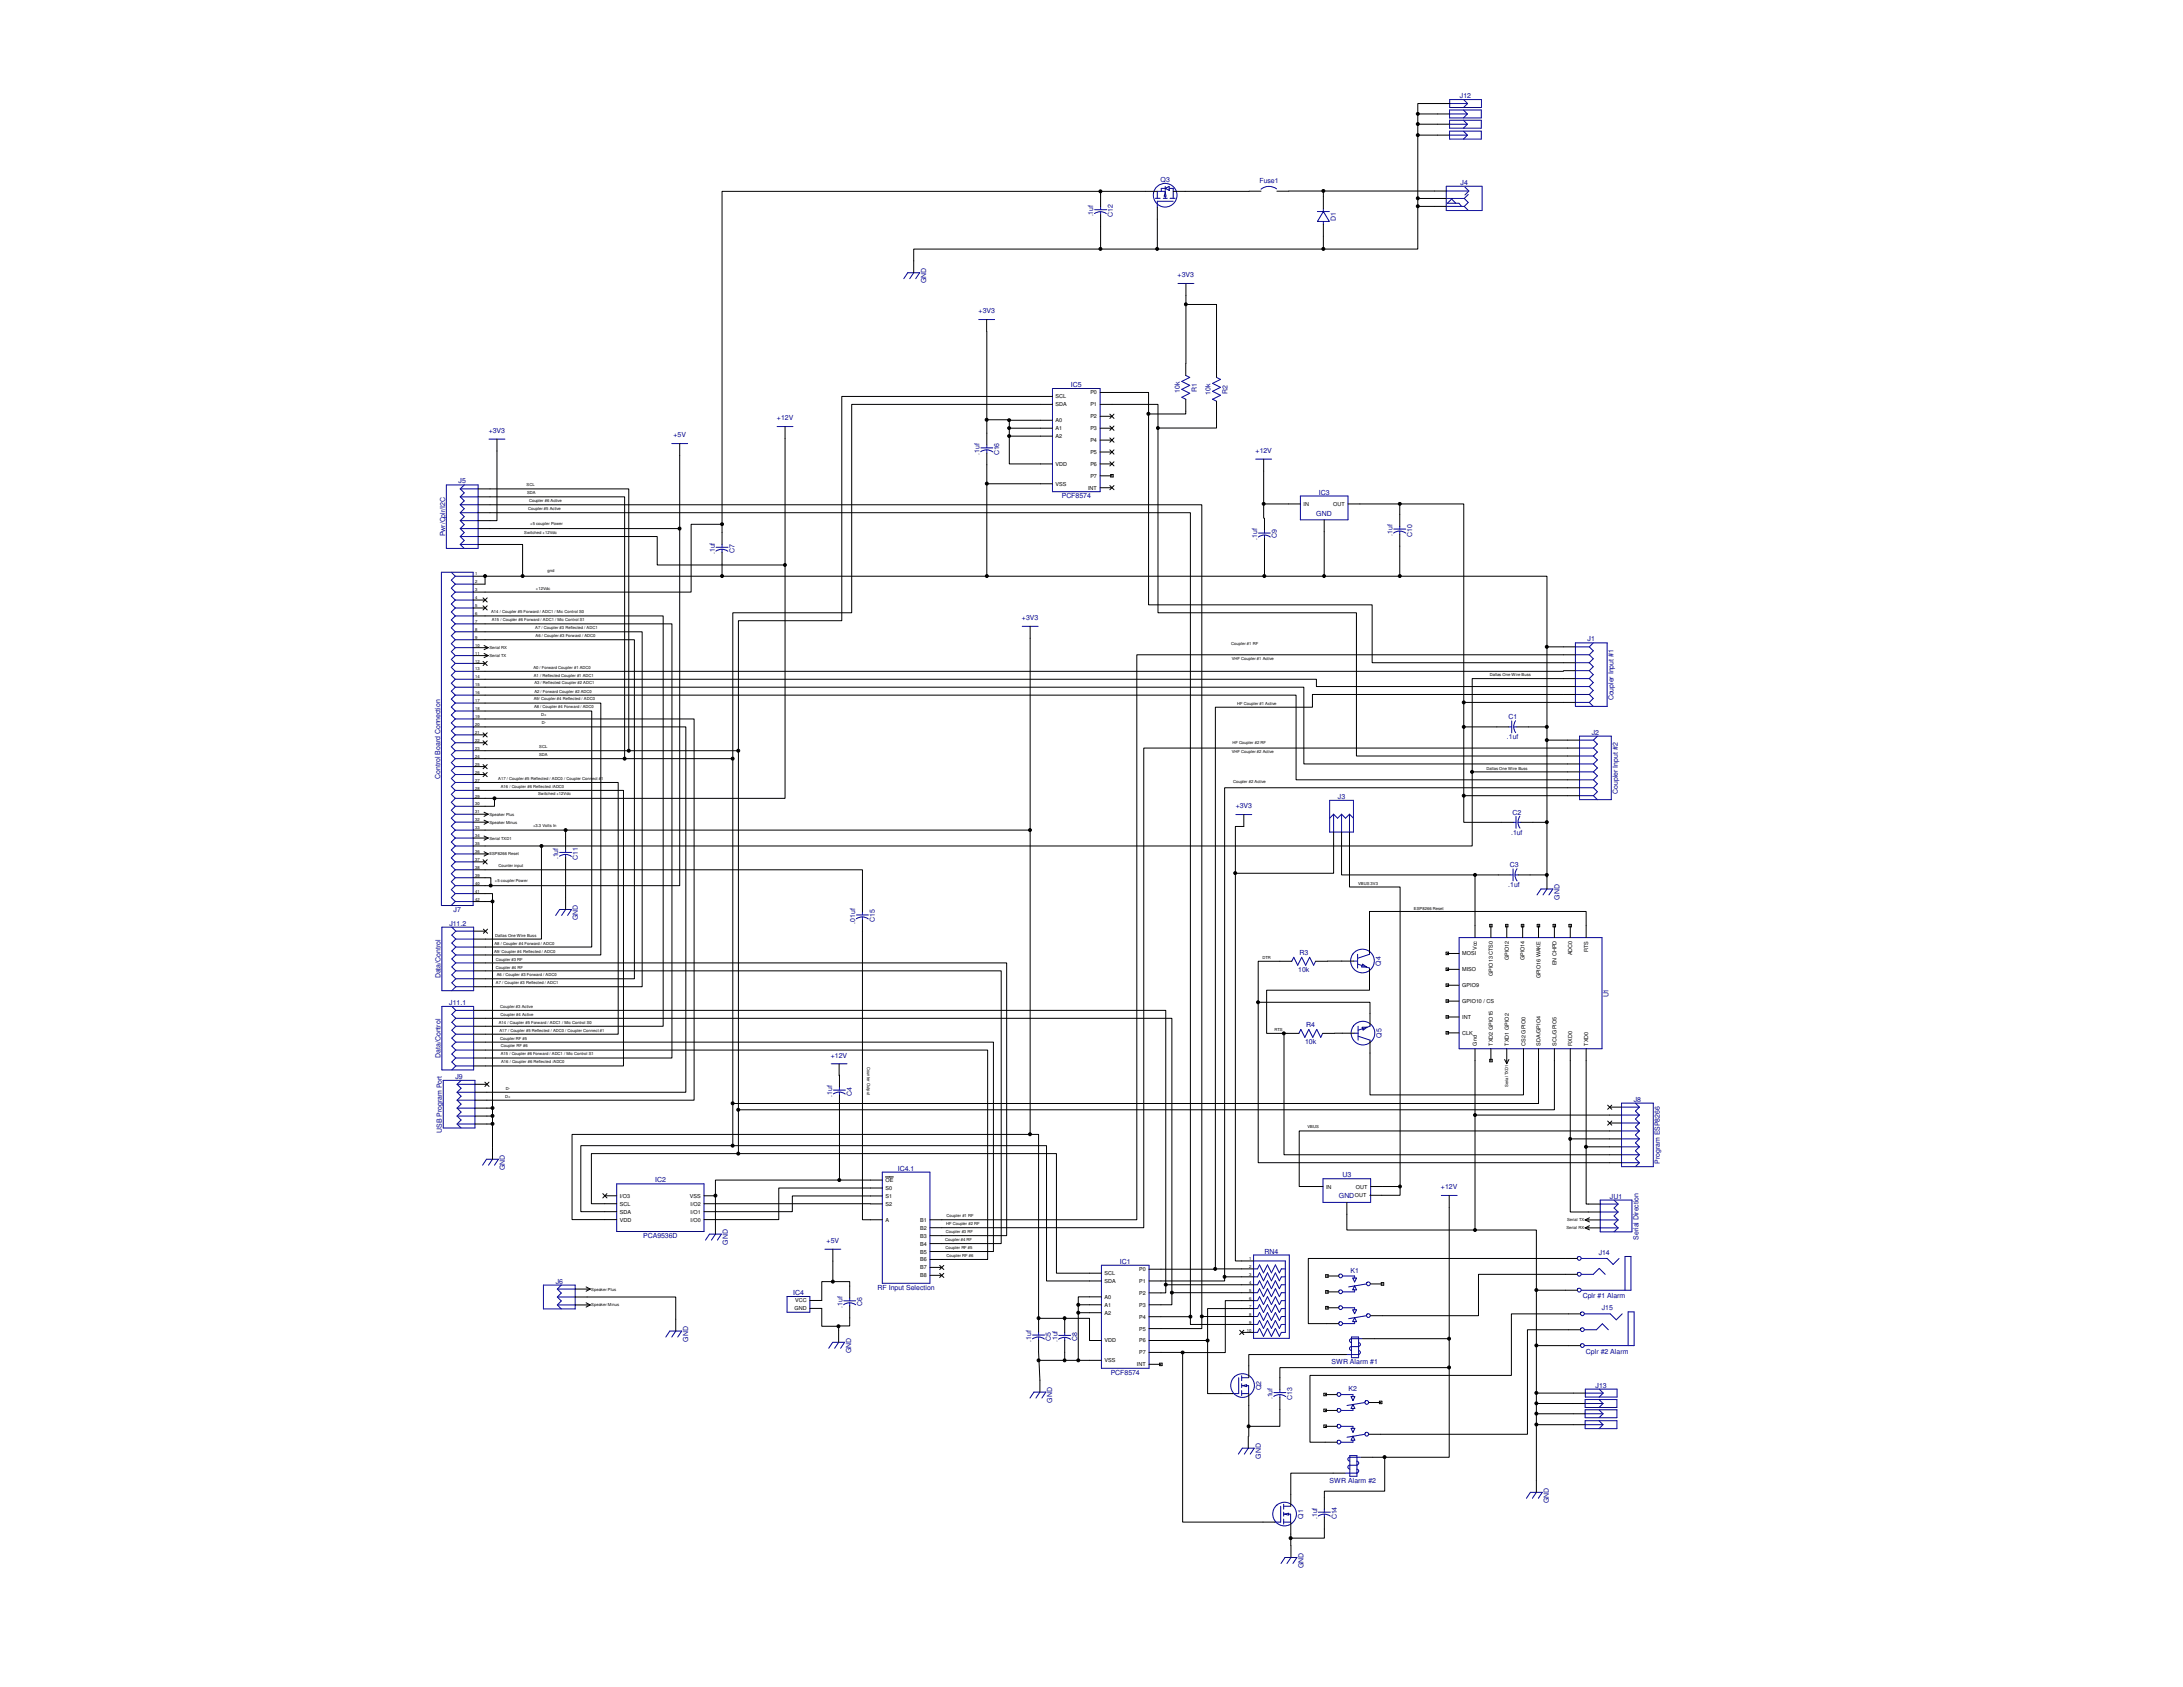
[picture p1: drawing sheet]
<svg xmlns="http://www.w3.org/2000/svg" width="559mm" height="432mm" viewBox="0 0 559 432" stroke-linecap="round" stroke-linejoin="round" font-family="sans-serif">
<defs><g id="words">
<g font-size="1.8" fill="#000096">
<text x="373.7" y="25.1">J12</text>
<text x="297.1" y="46.6">Q3</text>
<text x="322.4" y="46.7">Fuse1</text>
<text x="373.9" y="47.3">J4</text>
<text x="279.9" y="55.4" transform="rotate(-90 279.9 55.4)">.1uf</text>
<text x="284.9" y="55.5" transform="rotate(-90 284.9 55.5)">C12</text>
<text x="341.9" y="56.5" transform="rotate(-90 341.9 56.5)">D1</text>
<text x="301.5" y="71">+3V3</text>
<text x="237.1" y="72.6" transform="rotate(-90 237.1 72.6)">GND</text>
<text x="250.5" y="80.2">+3V3</text>
<text x="274.1" y="99.1">IC5</text>
<text x="302" y="100.6" transform="rotate(-90 302 100.6)">10k</text>
<text x="306.4" y="100.3" transform="rotate(-90 306.4 100.3)">R1</text>
<text x="309.9" y="101" transform="rotate(-90 309.9 101)">10k</text>
<text x="314.2" y="100.8" transform="rotate(-90 314.2 100.8)">R2</text>
<text x="198.9" y="107.6">+12V</text>
<text x="125.1" y="110.8">+3V3</text>
<text x="172.4" y="112">+5V</text>
<text x="250.7" y="116.4" transform="rotate(-90 250.7 116.4)">.1uf</text>
<text x="255.8" y="116.5" transform="rotate(-90 255.8 116.5)">C16</text>
<text x="321.4" y="116">+12V</text>
<text x="117.4" y="123.7">J5</text>
<text x="271.8" y="127.5">PCF8574</text>
<text x="336.9" y="132">GND</text>
<text x="337.6" y="126.6">IC3</text>
<text x="113.9" y="137.3" transform="rotate(-90 113.9 137.3)">Pwr/Cplr/I2C</text>
<text x="326.9" y="137.8" transform="rotate(-90 326.9 137.8)">C9</text>
<text x="356.4" y="137.2" transform="rotate(-90 356.4 137.2)">.1uf</text>
<text x="361.5" y="137.3" transform="rotate(-90 361.5 137.3)">C10</text>
<text x="183" y="141.9" transform="rotate(-90 183 141.9)">.1uf</text>
<text x="188" y="141.5" transform="rotate(-90 188 141.5)">C7</text>
<text x="321.8" y="138.2" transform="rotate(-90 321.8 138.2)">.1uf</text>
<text x="261.6" y="158.7">+3V3</text>
<text x="406.4" y="164.2">J1</text>
<text x="413" y="179.2" transform="rotate(-90 413 179.2)">Coupler Input #1</text>
<text x="386.1" y="184.1">C1</text>
<text x="385.7" y="189.2">.1uf</text>
<text x="407.5" y="188">J2</text>
<text x="112.6" y="199.3" transform="rotate(-90 112.6 199.3)">Control Board Connection</text>
<text x="414.1" y="203.1" transform="rotate(-90 414.1 203.1)">Coupler Input #2</text>
<text x="316.3" y="206.9">+3V3</text>
<text x="342.5" y="204.5">J3</text>
<text x="387.2" y="208.6">C2</text>
<text x="386.8" y="213.6">.1uf</text>
<text x="142.9" y="220" transform="rotate(-90 142.9 220)">.1uf</text>
<text x="148" y="220" transform="rotate(-90 148 220)">C11</text>
<text x="386.1" y="227.1">.1uf</text>
<text x="386.5" y="222">C3</text>
<text x="116.1" y="233.4">J7</text>
<text x="399.2" y="230.3" transform="rotate(-90 399.2 230.3)">GND</text>
<text x="115" y="236.9">J11.2</text>
<text x="148" y="235.5" transform="rotate(-90 148 235.5)">GND</text>
<text x="218.9" y="236.4" transform="rotate(-90 218.9 236.4)">.01uf</text>
<text x="223.9" y="236.1" transform="rotate(-90 223.9 236.1)">C15</text>
<text x="332.6" y="244.4">R3</text>
<text x="112.8" y="250.4" transform="rotate(-90 112.8 250.4)">Data/Control</text>
<text x="332.3" y="248.8">10k</text>
<text x="353.5" y="247.2" transform="rotate(-90 353.5 247.2)">Q4</text>
<text x="115" y="257.2">J11.1</text>
<text x="411.7" y="255.3" transform="rotate(-90 411.7 255.3)">U1</text>
<text x="334.4" y="262.9">R4</text>
<text x="334.1" y="267.3">10k</text>
<text x="353.6" y="265.6" transform="rotate(-90 353.6 265.6)">Q5</text>
<text x="112.8" y="270.7" transform="rotate(-90 112.8 270.7)">Data/Control</text>
<text x="212.7" y="270.7">+12V</text>
<text x="116.6" y="276.1">J9</text>
<text x="213" y="280.8" transform="rotate(-90 213 280.8)">.1uf</text>
<text x="218.1" y="280.4" transform="rotate(-90 218.1 280.4)">C4</text>
<text x="418.2" y="282">J8</text>
<text x="113.1" y="290" transform="rotate(-90 113.1 290)">USB Program Port</text>
<text x="129.2" y="299.5" transform="rotate(-90 129.2 299.5)">GND</text>
<text x="229.8" y="299.6">IC4.1</text>
<text x="424.9" y="297.9" transform="rotate(-90 424.9 297.9)">Program ESP8266</text>
<text x="167.7" y="302.6">IC2</text>
<text x="343.6" y="301.3">U3</text>
<text x="368.9" y="304.4">+12V</text>
<text x="342.7" y="306.7">GND</text>
<text x="412.1" y="306.8">JU1</text>
<text x="164.6" y="316.8">PCA9536D</text>
<text x="419.4" y="317.3" transform="rotate(-90 419.4 317.3)">Serial Direction</text>
<text x="186.3" y="318.6" transform="rotate(-90 186.3 318.6)">GND</text>
<text x="211.6" y="318.2">+5V</text>
<text x="286.6" y="323.5">IC1</text>
<text x="323.7" y="320.8">RN4</text>
<text x="409.2" y="321.2">J14</text>
<text x="142.2" y="328.5">J6</text>
<text x="345.7" y="325.7">K1</text>
<text x="203" y="331.5">IC4</text>
<text x="215.6" y="334.7" transform="rotate(-90 215.6 334.7)">.1uf</text>
<text x="220.7" y="334.3" transform="rotate(-90 220.7 334.3)">C6</text>
<text x="224.6" y="330.1">RF Input Selection</text>
<text x="405.2" y="332.4">Cplr #1 Alarm</text>
<text x="410" y="335.4">J15</text>
<text x="176.1" y="343.4" transform="rotate(-90 176.1 343.4)">GND</text>
<text x="217.8" y="346.3" transform="rotate(-90 217.8 346.3)">GND</text>
<text x="264" y="343.5" transform="rotate(-90 264 343.5)">.1uf</text>
<text x="269" y="343.1" transform="rotate(-90 269 343.1)">C5</text>
<text x="270.7" y="343.5" transform="rotate(-90 270.7 343.5)">.1uf</text>
<text x="275.7" y="343.2" transform="rotate(-90 275.7 343.2)">C8</text>
<text x="406" y="346.5">Cplr #2 Alarm</text>
<text x="284.3" y="351.8">PCF8574</text>
<text x="340.8" y="349.1">SWR Alarm #1</text>
<text x="269.4" y="359" transform="rotate(-90 269.4 359)">GND</text>
<text x="322.8" y="355.9" transform="rotate(-90 322.8 355.9)">Q2</text>
<text x="325.8" y="358.2" transform="rotate(-90 325.8 358.2)">.1uf</text>
<text x="330.8" y="358.3" transform="rotate(-90 330.8 358.3)">C13</text>
<text x="345.2" y="356.1">K2</text>
<text x="408.4" y="355.2">J13</text>
<text x="322.7" y="373.4" transform="rotate(-90 322.7 373.4)">GND</text>
<text x="340.4" y="379.5">SWR Alarm #2</text>
<text x="333.5" y="388.7" transform="rotate(-90 333.5 388.7)">Q1</text>
<text x="337.1" y="388.8" transform="rotate(-90 337.1 388.8)">.1uf</text>
<text x="342.2" y="388.9" transform="rotate(-90 342.2 388.9)">C14</text>
<text x="396.5" y="384.7" transform="rotate(-90 396.5 384.7)">GND</text>
<text x="333.6" y="401.4" transform="rotate(-90 333.6 401.4)">GND</text>
</g>
<g font-size="1.4">
<text x="270.2" y="102">SCL</text>
<text x="279.1" y="101">P0</text>
<text x="270.2" y="104">SDA</text>
<text x="279.1" y="107.1">P2</text>
<text x="279.1" y="104">P1</text>
<text x="270.2" y="108.1">A0</text>
<text x="270.2" y="110.1">A1</text>
<text x="270.2" y="112.1">A2</text>
<text x="279.1" y="113.2">P4</text>
<text x="279.1" y="110.1">P3</text>
<text x="270.2" y="119.3">VDD</text>
<text x="279.1" y="116.2">P5</text>
<text x="279.1" y="119.3">P6</text>
<text x="270.2" y="124.3">VSS</text>
<text x="278.5" y="125.3">INT</text>
<text x="279.1" y="122.3">P7</text>
<text x="333.7" y="129.5">IN</text>
<text x="341.2" y="129.5">OUT</text>
<text x="374.3" y="244.6">MOSI</text>
<text x="378.1" y="243.2" transform="rotate(-90 378.1 243.2)">Vcc</text>
<text x="386.2" y="245.8" transform="rotate(-90 386.2 245.8)">GPIO12</text>
<text x="390.3" y="245.8" transform="rotate(-90 390.3 245.8)">GPIO14</text>
<text x="402.5" y="244.5" transform="rotate(-90 402.5 244.5)">ADC0</text>
<text x="406.5" y="243.6" transform="rotate(-90 406.5 243.6)">RTS</text>
<text x="374.3" y="248.6">MISO</text>
<text x="382.1" y="249.8" transform="rotate(-90 382.1 249.8)">GPIO13 CTS0</text>
<text x="394.3" y="250.4" transform="rotate(-90 394.3 250.4)">GPIO16 WAKE</text>
<text x="398.4" y="247.1" transform="rotate(-90 398.4 247.1)">EN CHPD</text>
<text x="374.3" y="256.8">GPIO10 / CS</text>
<text x="374.3" y="252.7">GPIO9</text>
<text x="374.3" y="260.8">INT</text>
<text x="374.3" y="264.9">CLK</text>
<text x="378.1" y="267.6" transform="rotate(-90 378.1 267.6)">Gnd</text>
<text x="382.1" y="267.6" transform="rotate(-90 382.1 267.6)">TXD2 GPIO15</text>
<text x="386.2" y="267.6" transform="rotate(-90 386.2 267.6)">TXD1 GPIO2</text>
<text x="390.5" y="267.6" transform="rotate(-90 390.5 267.6)">CS2 GPIO0</text>
<text x="394.3" y="267.6" transform="rotate(-90 394.3 267.6)">SDA/GPIO4</text>
<text x="398.4" y="267.6" transform="rotate(-90 398.4 267.6)">SCL/GPIO5</text>
<text x="402.5" y="267.6" transform="rotate(-90 402.5 267.6)">RXD0</text>
<text x="406.5" y="267.6" transform="rotate(-90 406.5 267.6)">TXD0</text>
<text x="226.7" y="304.6">S0</text>
<text x="226.7" y="302.6">OE</text>
<text x="339.5" y="304.2">IN</text>
<text x="347" y="304.2">OUT</text>
<text x="158.7" y="310.6">SDA</text>
<text x="158.7" y="308.6">SCL</text>
<text x="158.7" y="306.6">I/O3</text>
<text x="176.6" y="306.6">VSS</text>
<text x="176.8" y="310.6">I/O1</text>
<text x="176.8" y="308.6">I/O2</text>
<text x="226.7" y="306.6">S1</text>
<text x="226.7" y="308.7">S2</text>
<text x="346.8" y="306.5">OUT</text>
<text x="158.7" y="312.7">VDD</text>
<text x="176.8" y="312.7">I/O0</text>
<text x="226.7" y="312.7">A</text>
<text x="235.5" y="316.8">B3</text>
<text x="235.5" y="314.7">B2</text>
<text x="235.5" y="312.7">B1</text>
<text x="235.5" y="318.8">B4</text>
<text x="235.5" y="322.9">B6</text>
<text x="235.5" y="320.8">B5</text>
<text x="235.5" y="326.9">B8</text>
<text x="235.5" y="324.9">B7</text>
<text x="282.7" y="326.4">SCL</text>
<text x="282.7" y="328.4">SDA</text>
<text x="291.6" y="328.4">P1</text>
<text x="291.6" y="325.4">P0</text>
<text x="203.4" y="335.4">GND</text>
<text x="203.5" y="333.4">VCC</text>
<text x="282.7" y="332.4">A0</text>
<text x="282.7" y="334.5">A1</text>
<text x="291.6" y="334.5">P3</text>
<text x="291.6" y="331.4">P2</text>
<text x="282.7" y="336.5">A2</text>
<text x="291.6" y="337.5">P4</text>
<text x="291.6" y="340.6">P5</text>
<text x="282.7" y="343.6">VDD</text>
<text x="291.6" y="343.6">P6</text>
<text x="291.6" y="346.7">P7</text>
<text x="282.7" y="348.7">VSS</text>
<text x="291" y="349.7">INT</text>
</g>
<g font-size="1.1">
<text x="134.8" y="124.4">SCL</text>
<text x="134.9" y="126.4">SDA</text>
<text x="135.2" y="130.5">Coupler #5 Active</text>
<text x="135.4" y="128.5">Coupler #6 Active</text>
<text x="134.2" y="136.6">Switched +12Vdc</text>
<text x="135.7" y="134.4">+5 coupler Power</text>
<text x="121.7" y="149.3">2</text>
<text x="121.7" y="147.3">1</text>
<text x="140.2" y="146.3">gnd</text>
<text x="121.7" y="155.4">5</text>
<text x="121.7" y="153.4">4</text>
<text x="121.7" y="151.3">3</text>
<text x="137.2" y="150.9">+12Vdc</text>
<text x="121.7" y="161.5">8</text>
<text x="121.7" y="159.5">7</text>
<text x="121.7" y="157.4">6</text>
<text x="125.7" y="157">A14 / Coupler #5 Forward / ADC1 / Mic Control S0</text>
<text x="125.9" y="159">A15 / Coupler #6 Forward / ADC1 / Mic Control S1</text>
<text x="137" y="160.9">A7 / Coupler #3 Reflected / ADC1</text>
<text x="121.7" y="167.6">11</text>
<text x="121.7" y="165.6">10</text>
<text x="121.7" y="163.5">9</text>
<text x="125.3" y="166.2">Serial RX</text>
<text x="137.1" y="162.9">A6 / Coupler #3 Forward / ADC0</text>
<text x="315.2" y="165">Coupler #1 RF</text>
<text x="121.7" y="173.7">14</text>
<text x="121.7" y="171.6">13</text>
<text x="121.7" y="169.6">12</text>
<text x="125.3" y="168.2">Serial TX</text>
<text x="136.5" y="171.2">A0 / Forward Coupler #1 ADC0</text>
<text x="136.7" y="173.2">A1 / Reflected Coupler #1 ADC1</text>
<text x="315.3" y="169">VHF Coupler #1 Active</text>
<text x="381.3" y="173.1">Dallas One Wire Buss</text>
<text x="121.7" y="179.7">17</text>
<text x="121.7" y="177.7">16</text>
<text x="121.7" y="175.7">15</text>
<text x="136.7" y="179.2">A9/ Coupler #4 Reflected / ADC0</text>
<text x="136.8" y="175.2">A3 / Reflected Coupler #2 ADC1</text>
<text x="136.8" y="177.4">A2 / Forward Coupler #2 ADC0</text>
<text x="121.7" y="185.8">20</text>
<text x="121.7" y="183.8">19</text>
<text x="121.7" y="181.8">18</text>
<text x="136.7" y="181.3">A8 / Coupler #4 Forward / ADC0</text>
<text x="138.6" y="183.3">D+</text>
<text x="138.7" y="185.3">D-</text>
<text x="316.7" y="180.4">HF Coupler #1 Active</text>
<text x="121.7" y="191.9">23</text>
<text x="121.7" y="189.9">22</text>
<text x="121.7" y="187.9">21</text>
<text x="138" y="191.6">SCL</text>
<text x="315.5" y="190.3">HF Coupler #2 RF</text>
<text x="121.7" y="196">25</text>
<text x="121.7" y="194">24</text>
<text x="138" y="193.6">SDA</text>
<text x="315.3" y="192.8">VHF Coupler #2 Active</text>
<text x="380.5" y="197">Dallas One Wire Buss</text>
<text x="121.7" y="202.1">28</text>
<text x="121.7" y="200.1">27</text>
<text x="121.7" y="198">26</text>
<text x="127.6" y="199.7">A17 / Coupler #5 Reflected / ADC0 / Coupler Connect #1</text>
<text x="128.2" y="201.7">A16 / Coupler #6 Reflected /ADC0</text>
<text x="137.8" y="203.6">Switched +12Vdc</text>
<text x="315.6" y="200.5">Coupler #2 Active</text>
<text x="121.7" y="208.2">31</text>
<text x="121.7" y="206.2">30</text>
<text x="121.7" y="204.1">29</text>
<text x="125.3" y="208.8">Speaker Plus</text>
<text x="121.7" y="214.3">34</text>
<text x="121.7" y="212.3">33</text>
<text x="121.7" y="210.2">32</text>
<text x="125.3" y="214.9">Serial TXD1</text>
<text x="125.3" y="210.8">Speaker Minus</text>
<text x="136.4" y="211.7">+3.3 Volts In</text>
<text x="121.7" y="220.4">37</text>
<text x="121.7" y="218.4">36</text>
<text x="121.7" y="216.3">35</text>
<text x="125.3" y="218.9">ESP8266 Reset</text>
<text x="127.6" y="222">Counter input</text>
<text x="121.7" y="226.5">40</text>
<text x="121.7" y="224.5">39</text>
<text x="121.7" y="222.4">38</text>
<text x="126.7" y="225.7">+5 coupler Power</text>
<text x="347.6" y="226.4">VBUS 3V3</text>
<text x="121.7" y="228.5">41</text>
<text x="121.7" y="230.5">42</text>
<text x="361.9" y="232.8">ESP8266 Reset</text>
<text x="126.7" y="239.8">Dallas One Wire Buss</text>
<text x="126.5" y="243.8">A9/ Coupler #4 Reflected / ADC0</text>
<text x="126.6" y="241.8">A8 / Coupler #4 Forward / ADC0</text>
<text x="126.9" y="245.9">Coupler #3 RF</text>
<text x="323.2" y="245.4">DTR</text>
<text x="127" y="247.9">Coupler #4 RF</text>
<text x="127" y="252">A7 / Coupler #3 Reflected / ADC1</text>
<text x="127.2" y="249.9">A6 / Coupler #3 Forward / ADC0</text>
<text x="128.1" y="258">Coupler #3 Active</text>
<text x="127.7" y="262.1">A14 / Coupler #5 Forward / ADC1 / Mic Control S0</text>
<text x="128.1" y="260">Coupler #4 Active</text>
<text x="326.2" y="263.9">RTS</text>
<text x="127.8" y="264.2">A17 / Coupler #5 Reflected / ADC0 / Coupler Connect #1</text>
<text x="128.1" y="266.1">Coupler RF #5</text>
<text x="128.2" y="268.1">Coupler RF #6</text>
<text x="128.2" y="270.1">A15 / Coupler #6 Forward / ADC1 / Mic Control S1</text>
<text x="128.3" y="272.1">A16 / Coupler #6 Reflected /ADC0</text>
<text x="222" y="273" transform="rotate(90 222 273)">Counter Output</text>
<text x="129.3" y="281.1">D+</text>
<text x="129.5" y="279.1">D-</text>
<text x="386.1" y="278.3" transform="rotate(-90 386.1 278.3)">Serial TXD1</text>
<text x="334.7" y="288.8">VBUS</text>
<text x="242.3" y="311.5">Coupler #1 RF</text>
<text x="241.9" y="317.6">Coupler #4 RF</text>
<text x="242.1" y="315.6">Coupler #3 RF</text>
<text x="242.2" y="313.6">HF Coupler #2 RF</text>
<text x="401" y="314.7">Serial RX</text>
<text x="401.2" y="312.6">Serial TX</text>
<text x="242.1" y="319.7">Coupler RF #5</text>
<text x="242.3" y="321.7">Coupler RF #6</text>
<text x="319.8" y="322.5">1</text>
<text x="319.8" y="324.6">2</text>
<text x="319.8" y="326.6">3</text>
<text x="319.8" y="328.6">4</text>
<text x="151.3" y="330.3">Speaker Plus</text>
<text x="151.3" y="334.4">Speaker Minus</text>
<text x="319.8" y="330.7">5</text>
<text x="319.8" y="332.7">6</text>
<text x="319.8" y="334.7">7</text>
<text x="319.2" y="340.8">10</text>
<text x="319.8" y="336.8">8</text>
<text x="319.8" y="338.8">9</text>
</g>
</g></defs>
<path d="M0 0h74.6v39.7h-74.6z" fill="none" stroke="#fff" stroke-width=".26"/>
<g fill="none" stroke="#000" stroke-width=".26">
<path d="M362.9 29.2h8.1M362.9 31.8h8.1M362.9 34.6h8.1M371.1 26.5h-8.2v37.3h-129v6M281.7 49v.9M281.7 58v5.8M293.2 49h-108.4v85.2M296.2 56.1v7.7M303.4 49h16.3M329.9 48.9h40.3M338.8 48.9v1.4M362.9 50.8h7.3"/>
<path d="M362.9 52.8h7.3M303.6 77.9h7.8v15.7M303.6 75.6v17.4M338.8 60.5v3.3M252.6 84.8v26.1M127.2 115.4v17.9h-4.8M174 113.5v113.2h-52.9M201 112.2v92.1h-79.9M252.6 107.4h5.8v11.3h8M252.6 119v4.8M258.4 111.6h8M258.4 109.6h8"/>
<path d="M258.4 107.6h8M266.4 101.5h-50.9v57.4h-26.5v33.3M266.4 103.5h-48.4v53.3h-30.4v37.4M284.6 100.5h9.4v54.3h57.2v14.8h52.1M284.6 103.5h11.8v53.3h50.8v36.7h57.1M303.5 105.2v.8h-9.5M311.4 105.7v3.9h-15M122.4 131.2h182.3v205.8h-10.6M122.4 129.2h185.2v210.9h-13.5M122.4 137.3h45.8v7.3h32.8M122.4 125.1h38.6v67.1M122.4 127.2h37.5v67"/>
<path d="M122.4 139.4h11.4v8.1M122.4 135.3h51.6M184.8 139.3v-5.1h-7.9v17.4h-55.8M266.4 123.8h-13.8v23.7M323.5 120.6v12M323.5 129h6.3M339 136.1v11.4M348.1 129h26.6v81.5h12.6M358.3 129v2.7M358.3 139.8v7.7M121.1 157.6h48.7v105.1h-48.6M121.1 159.7h50.9v111.1h-50.8"/>
<path d="M121.1 155.6h3.1M121.1 153.6h3.1M121.1 147.5h3.1M123.7 155.1l1 1M123.7 153l1 1.1M124.2 147.5h271.8v77M124.2 147.5v2h-3.1M124.7 155.1l-1 1M124.7 153l-1 1.1M184.8 141.4v6.1M323.7 140.8v6.7M121.1 173.9h215.9v1.8h66.3"/>
<path d="M121.1 177.9h210.7v21.7h72.5M121.1 175.9h212.7v19.6h70.5M121.1 163.7h41.3v86.8h-41.2M121.1 161.7h43.3v90.9h-43.2M121.1 180h32.7v64.4h-32.6M121.1 171.8h279.1M121.1 169.8h3.1M121.1 167.8h3.9M121.1 165.8h3.9M123.7 169.3l1 1M123.9 167.3l1.1 .5M123.9 165.2l1.1 .6"/>
<path d="M124.7 169.3l-1 1M125 167.8l-1.1 .5M125 165.8l-1.1 .5M263.7 160.3v130.1M374.7 179.8h28.6M396 165.6h7.3M400.2 171.7h3.1M403.3 177.8h-67.3v3.2h-24.9v143.9h-17M403.3 167.6h-112.3v144.6h-53M403.3 173.7h-26.4v42.8h-255.8M121.1 182h30.4v60.4h-30.3M121.1 184h56.6v97.6h-56.1"/>
<path d="M121.1 186.1h54.5v93.5h-54M121.1 192.2h67.9v103.1h-37.6v12.8h6.5M121.1 194.2h66.5v99h-38.9v16.9h9.2M121.1 198.2h3.1M121.1 196.2h3.1M121.1 190.1h3.1M121.1 188.1h3.1M123.7 197.7l1 1.1M123.7 195.7l1 1.1M123.7 189.6l1 1.1M123.7 187.6l1 1M124.7 197.7l-1 1.1"/>
<path d="M124.7 195.7l-1 1.1M124.7 189.6l-1 1.1M124.7 187.6l-1 1M374.7 186.1h11.5M376.9 197.6h27.4M388.2 186.1h7.8M396 189.4h8.3M404.3 191.5h-111.5v122.7h-54.8M121.1 202.3h38.5v70.5h-38.4M121.1 200.3h37.1v64.4h-37M121.1 212.5h142.6M121.1 218.6h3.9"/>
<path d="M121.1 214.5h3.9M121.1 210.4h3.9M121.1 208.4h3.9M123.9 218l1.1 .6M123.9 214l1.1 .5M123.9 209.9l1.1 .5M123.9 207.9l1.1 .5M125 218.6l-1.1 .5M125 214.5l-1.1 .6M125 210.4l-1.1 .6M125 208.4l-1.1 .6M126.6 204.3v2.1h-5.5"/>
<path d="M138.6 216.5v23.9h-17.4M144.8 212.5v1.9M318.4 211.5h-2.2v111.2h1.6M341.4 216v7.5h-25.2M343.4 216v7.9h40.1M345.4 216v11h13v78.9h-4.7M374.7 203.7h29.6M389.3 210.5h6.7M404.3 201.6h-90.8v126.3h-19.4M121.1 222.6h99.7v7.8M121.1 228.7h5v68M121.1 224.7h4.5v2"/>
<path d="M121.1 230.8h5M121.1 220.6h3.1M121.2 238.3h3.1M123.7 220l1 1.1M123.7 237.8l1.1 1.1M124.7 220l-1 1.1M124.8 237.8l-1.1 1.1M144.8 222.5v7.2M220.8 238.5v73.7h5M377.6 223.9v13M391.7 223.9h4.3M406 236.9v-3.6h-55.4v7.6"/>
<path d="M121.2 258.6h177.2v72.3h-4.3M121.2 246.5h136.5v69.8h-19.7M121.2 248.5h135.1v69.8h-18.3M322.1 256.5v41.1h89.9M327.6 246h-5.5v10.5h28.6v2.9M339.8 246h3.7M350.6 251.1v2.3h-26.4v11.1h5.2M121.2 260.6h178.8v73.4h-5.9M121.2 266.7h133.1v53.6h-16.3M121.2 268.8h131.6v53.6h-14.8M121.6 277.5h3M124.1 277l1.1 1.1"/>
<path d="M125.2 277l-1.1 1.1M214.9 275.2v.1M328.7 264.5v31.1h83.3M341.6 264.5h2M350.7 269.5v10.7h39.3v-8.7M377.6 271.5v43.3h15.7v15.4M393.8 271.5v10.9h-206.2M397.9 271.5v12.6h-208.9M402 271.5v38.7h4.6M406 271.5v36.7h.6M121.6 287.7h4.5M121.6 285.7h4.5"/>
<path d="M121.6 283.6h4.5M187.6 293.2h80.3v34.7h14M189 295.3h81.4v30.6h11.5M214.9 283.3v18.7M377.6 285.4h34.4M402 291.5h10M406 293.5h6M412 289.5h-79.4v14.2h3M154.3 305.5l1.1 1.1M154.8 306.1h3.1M155.4 305.5l-1.1 1.1M157.9 312.2h-11.5v-21.8h119.5v50.6"/>
<path d="M180.2 308.1h45.6M180.2 306.1h3.1M213.2 319.7v8.3M225.8 304.1h-26.5v8.1h-19.1M225.8 306.1h-23v4h-22.6M225.8 302h-42.7v13.9M226.7 301.2h2M344.8 310.8v4h32.8M353.9 303.7h4.5M371 309v64h-22.6M150.3 332h22.7v5.7M207.3 334.9h3.1v4.6h4.3"/>
<path d="M217.5 334.3v5.1h-2.8v4.2M217.5 332.2v-4.2h-7.1v4.9h-3.1M238 326.4h3.1M238 324.4h3.1M240.5 325.9l1.1 1.1M240.5 323.9l1.1 1.1M241.6 325.9l-1.1 1.1M241.6 323.9l-1.1 1.1M265.9 337.4h13v5.7h3M272.5 337.4v3.6M276 334h5.9M276 336h5.9"/>
<path d="M281.9 331.9h-5.9v16.3M298.4 328.8h19.4M300 330.9h17.8M304.7 337v2h13.1M307.6 337h10.2M311.1 324.8h6.7M313.5 326.8h4.3M317.8 334.9h-8.7v8.2M317.8 332.9h-4.2v13.3h-10.9M339.3 334.4h.7v.7h-.7zM339.3 326.3h.7v.6h-.7zM339.3 330.3h.7v.7h-.7z"/>
<path d="M339.6 334.7h3.1M339.6 326.6h3.1M339.6 330.7h3.1M350.8 328.6h3.1M353.6 328.3h.6v.7h-.6zM400.7 326.2h-22.2v10.6h-27.7M400.7 322.1h-65.8v16.7h7.8M400.7 330.2h-7.4v51.8M401.5 336.3h-14.6v15.7h-51.6v17.1h7M265.9 343l.3 13.3M265.9 348.2h16M272.5 343.1v5.1"/>
<path d="M294.1 343.1h15v13.6h3.4M294.1 346.2h8.6v43.4h20.6M294.1 349.2h3.1M296.8 348.9h.7v.6h-.7zM319.7 359.7v7.9M338.9 356.6h.6v.7h-.6zM339.2 357h3.1M344.7 346.7h-25v2.9M348.8 342.6h22.2M350.4 359h3M353.1 358.6h.6v.7h-.6zM371 350.1h-43.4v2.5"/>
<path d="M393.3 344.4h8.2M393.3 356.6h12.5M393.3 359.2h12.5M401.5 340.4h-10.5v26.7h-40.6M327.6 360.8v4.3h-7.9M338.9 364.7h.6v.7h-.6zM338.9 360.7h.6v.6h-.6zM339.2 365.1h3.1M339.2 361h3.1M344.3 377.1h-13.9v5.4M354.5 373v8.7h-15.5v1.5M393.3 361.9h12.5"/>
<path d="M393.3 364.7h12.5M330.4 392.6v3M339 391.4v2.3h-8.6"/>
<circle cx="362.9" cy="31.7" r=".38"/>
<circle cx="362.9" cy="34.6" r=".38"/>
<circle cx="362.9" cy="29.1" r=".37"/>
<circle cx="281.7" cy="49" r=".38"/>
<circle cx="338.8" cy="48.9" r=".37"/>
<circle cx="362.9" cy="52.8" r=".38"/>
<circle cx="362.9" cy="50.8" r=".38"/>
<circle cx="281.7" cy="63.7" r=".38"/>
<circle cx="296.2" cy="63.7" r=".38"/>
<circle cx="303.5" cy="77.9" r=".38"/>
<circle cx="338.8" cy="63.7" r=".38"/>
<circle cx="252.6" cy="107.4" r=".38"/>
<circle cx="258.3" cy="111.6" r=".37"/>
<circle cx="258.3" cy="107.5" r=".37"/>
<circle cx="258.3" cy="109.6" r=".37"/>
<circle cx="294" cy="105.9" r=".38"/>
<circle cx="296.4" cy="109.6" r=".38"/>
<circle cx="173.9" cy="135.3" r=".38"/>
<circle cx="184.8" cy="134.2" r=".37"/>
<circle cx="252.6" cy="123.8" r=".38"/>
<circle cx="323.5" cy="129" r=".37"/>
<circle cx="358.3" cy="129" r=".37"/>
<circle cx="124.2" cy="147.4" r=".38"/>
<circle cx="133.8" cy="147.4" r=".38"/>
<circle cx="184.8" cy="147.4" r=".38"/>
<circle cx="200.9" cy="144.6" r=".38"/>
<circle cx="252.6" cy="147.4" r=".38"/>
<circle cx="323.6" cy="147.4" r=".38"/>
<circle cx="338.9" cy="147.4" r=".38"/>
<circle cx="358.3" cy="147.4" r=".38"/>
<circle cx="374.7" cy="179.8" r=".38"/>
<circle cx="395.9" cy="165.6" r=".38"/>
<circle cx="159.9" cy="194.2" r=".38"/>
<circle cx="161" cy="192.1" r=".38"/>
<circle cx="187.5" cy="194.2" r=".38"/>
<circle cx="189" cy="192.1" r=".38"/>
<circle cx="374.7" cy="186.1" r=".38"/>
<circle cx="376.8" cy="197.6" r=".38"/>
<circle cx="395.9" cy="186.1" r=".38"/>
<circle cx="395.9" cy="189.4" r=".38"/>
<circle cx="126.6" cy="204.3" r=".38"/>
<circle cx="138.6" cy="216.5" r=".38"/>
<circle cx="144.8" cy="212.5" r=".38"/>
<circle cx="263.7" cy="212.5" r=".38"/>
<circle cx="374.7" cy="203.7" r=".38"/>
<circle cx="395.9" cy="210.4" r=".38"/>
<circle cx="125.6" cy="226.7" r=".37"/>
<circle cx="126.1" cy="230.7" r=".37"/>
<circle cx="316.2" cy="223.5" r=".38"/>
<circle cx="377.6" cy="223.9" r=".38"/>
<circle cx="395.9" cy="223.9" r=".38"/>
<circle cx="322" cy="256.5" r=".38"/>
<circle cx="328.6" cy="264.5" r=".38"/>
<circle cx="126.1" cy="287.7" r=".38"/>
<circle cx="126.1" cy="285.6" r=".38"/>
<circle cx="126.1" cy="283.6" r=".37"/>
<circle cx="187.5" cy="293.2" r=".38"/>
<circle cx="187.5" cy="282.4" r=".38"/>
<circle cx="189" cy="295.3" r=".38"/>
<circle cx="189" cy="284.1" r=".38"/>
<circle cx="263.7" cy="290.3" r=".38"/>
<circle cx="377.6" cy="285.4" r=".38"/>
<circle cx="401.9" cy="291.5" r=".38"/>
<circle cx="406" cy="293.5" r=".38"/>
<circle cx="183.1" cy="306" r=".38"/>
<circle cx="214.8" cy="302" r=".38"/>
<circle cx="358.4" cy="303.7" r=".38"/>
<circle cx="377.6" cy="314.8" r=".38"/>
<circle cx="213.2" cy="328" r=".38"/>
<circle cx="214.6" cy="339.5" r=".38"/>
<circle cx="265.9" cy="337.4" r=".38"/>
<circle cx="272.5" cy="337.4" r=".38"/>
<circle cx="276" cy="334" r=".38"/>
<circle cx="276" cy="336" r=".38"/>
<circle cx="298.4" cy="328.8" r=".37"/>
<circle cx="300" cy="330.9" r=".37"/>
<circle cx="304.7" cy="337" r=".38"/>
<circle cx="307.6" cy="336.9" r=".37"/>
<circle cx="311.1" cy="324.8" r=".38"/>
<circle cx="313.4" cy="326.8" r=".38"/>
<circle cx="393.3" cy="330.2" r=".38"/>
<circle cx="265.9" cy="348.2" r=".38"/>
<circle cx="272.5" cy="348.2" r=".38"/>
<circle cx="276" cy="348.2" r=".38"/>
<circle cx="302.7" cy="346.2" r=".37"/>
<circle cx="309.1" cy="343.1" r=".38"/>
<circle cx="370.9" cy="350" r=".38"/>
<circle cx="370.9" cy="342.6" r=".38"/>
<circle cx="393.3" cy="359.2" r=".38"/>
<circle cx="393.3" cy="356.5" r=".38"/>
<circle cx="393.3" cy="344.4" r=".38"/>
<circle cx="319.6" cy="365.1" r=".38"/>
<circle cx="354.4" cy="373" r=".38"/>
<circle cx="393.3" cy="364.6" r=".38"/>
<circle cx="393.3" cy="361.8" r=".38"/>
<circle cx="330.4" cy="393.7" r=".38"/>
</g>
<g fill="#000">
<circle cx="362.9" cy="31.7" r=".38"/>
<circle cx="362.9" cy="34.6" r=".38"/>
<circle cx="362.9" cy="29.1" r=".37"/>
<circle cx="281.7" cy="49" r=".38"/>
<circle cx="338.8" cy="48.9" r=".37"/>
<circle cx="362.9" cy="52.8" r=".38"/>
<circle cx="362.9" cy="50.8" r=".38"/>
<circle cx="281.7" cy="63.7" r=".38"/>
<circle cx="296.2" cy="63.7" r=".38"/>
<circle cx="303.5" cy="77.9" r=".38"/>
<circle cx="338.8" cy="63.7" r=".38"/>
<circle cx="252.6" cy="107.4" r=".38"/>
<circle cx="258.3" cy="111.6" r=".37"/>
<circle cx="258.3" cy="107.5" r=".37"/>
<circle cx="258.3" cy="109.6" r=".37"/>
<circle cx="294" cy="105.9" r=".38"/>
<circle cx="296.4" cy="109.6" r=".38"/>
<circle cx="173.9" cy="135.3" r=".38"/>
<circle cx="184.8" cy="134.2" r=".37"/>
<circle cx="252.6" cy="123.8" r=".38"/>
<circle cx="323.5" cy="129" r=".37"/>
<circle cx="358.3" cy="129" r=".37"/>
<circle cx="124.2" cy="147.4" r=".38"/>
<circle cx="133.8" cy="147.4" r=".38"/>
<circle cx="184.8" cy="147.4" r=".38"/>
<circle cx="200.9" cy="144.6" r=".38"/>
<circle cx="252.6" cy="147.4" r=".38"/>
<circle cx="323.6" cy="147.4" r=".38"/>
<circle cx="338.9" cy="147.4" r=".38"/>
<circle cx="358.3" cy="147.4" r=".38"/>
<circle cx="374.7" cy="179.8" r=".38"/>
<circle cx="395.9" cy="165.6" r=".38"/>
<circle cx="159.9" cy="194.2" r=".38"/>
<circle cx="161" cy="192.1" r=".38"/>
<circle cx="187.5" cy="194.2" r=".38"/>
<circle cx="189" cy="192.1" r=".38"/>
<circle cx="374.7" cy="186.1" r=".38"/>
<circle cx="376.8" cy="197.6" r=".38"/>
<circle cx="395.9" cy="186.1" r=".38"/>
<circle cx="395.9" cy="189.4" r=".38"/>
<circle cx="126.6" cy="204.3" r=".38"/>
<circle cx="138.6" cy="216.5" r=".38"/>
<circle cx="144.8" cy="212.5" r=".38"/>
<circle cx="263.7" cy="212.5" r=".38"/>
<circle cx="374.7" cy="203.7" r=".38"/>
<circle cx="395.9" cy="210.4" r=".38"/>
<circle cx="125.6" cy="226.7" r=".37"/>
<circle cx="126.1" cy="230.7" r=".37"/>
<circle cx="316.2" cy="223.5" r=".38"/>
<circle cx="377.6" cy="223.9" r=".38"/>
<circle cx="395.9" cy="223.9" r=".38"/>
<circle cx="322" cy="256.5" r=".38"/>
<circle cx="328.6" cy="264.5" r=".38"/>
<circle cx="126.1" cy="287.7" r=".38"/>
<circle cx="126.1" cy="285.6" r=".38"/>
<circle cx="126.1" cy="283.6" r=".37"/>
<circle cx="187.5" cy="293.2" r=".38"/>
<circle cx="187.5" cy="282.4" r=".38"/>
<circle cx="189" cy="295.3" r=".38"/>
<circle cx="189" cy="284.1" r=".38"/>
<circle cx="263.7" cy="290.3" r=".38"/>
<circle cx="377.6" cy="285.4" r=".38"/>
<circle cx="401.9" cy="291.5" r=".38"/>
<circle cx="406" cy="293.5" r=".38"/>
<circle cx="183.1" cy="306" r=".38"/>
<circle cx="214.8" cy="302" r=".38"/>
<circle cx="358.4" cy="303.7" r=".38"/>
<circle cx="377.6" cy="314.8" r=".38"/>
<circle cx="213.2" cy="328" r=".38"/>
<circle cx="214.6" cy="339.5" r=".38"/>
<circle cx="265.9" cy="337.4" r=".38"/>
<circle cx="272.5" cy="337.4" r=".38"/>
<circle cx="276" cy="334" r=".38"/>
<circle cx="276" cy="336" r=".38"/>
<circle cx="298.4" cy="328.8" r=".37"/>
<circle cx="300" cy="330.9" r=".37"/>
<circle cx="304.7" cy="337" r=".38"/>
<circle cx="307.6" cy="336.9" r=".37"/>
<circle cx="311.1" cy="324.8" r=".38"/>
<circle cx="313.4" cy="326.8" r=".38"/>
<circle cx="393.3" cy="330.2" r=".38"/>
<circle cx="265.9" cy="348.2" r=".38"/>
<circle cx="272.5" cy="348.2" r=".38"/>
<circle cx="276" cy="348.2" r=".38"/>
<circle cx="302.7" cy="346.2" r=".37"/>
<circle cx="309.1" cy="343.1" r=".38"/>
<circle cx="370.9" cy="350" r=".38"/>
<circle cx="370.9" cy="342.6" r=".38"/>
<circle cx="393.3" cy="359.2" r=".38"/>
<circle cx="393.3" cy="356.5" r=".38"/>
<circle cx="393.3" cy="344.4" r=".38"/>
<circle cx="319.6" cy="365.1" r=".38"/>
<circle cx="354.4" cy="373" r=".38"/>
<circle cx="393.3" cy="364.6" r=".38"/>
<circle cx="393.3" cy="361.8" r=".38"/>
<circle cx="330.4" cy="393.7" r=".38"/>
</g>
<g fill="none" stroke="#000096" stroke-width=".26">
<path d="M371.1 29.2h4.5M371.1 28.2h8.1v2h-8.1zM371.1 30.8h8.1v2h-8.1zM371.1 33.6h8.1v2h-8.1zM371.1 31.8h4.5M371.1 34.6h4.5M371.1 26.5h4.6M371.1 25.5h8.1v2h-8.1zM374.6 28.2l1 1M374.6 30.8l1 1M374.6 33.6l1 1M374.6 25.5l1.1 1"/>
<path d="M375.6 29.2l-1 1M375.6 31.8l-1 1M375.6 34.6l-1 1M375.7 26.5l-1.1 1M370.2 48.9h5.7M370.2 50.8h4.6M370.2 52.8h4.6M370.2 53.9h9.2M370.2 47.7h9.2M370.2 47.8v6M370.5 52h3l.6 .8M371.5 51l-1 1"/>
<path d="M371.6 51l1 1M374.8 50.8l1 1-1 1M374.8 52.8l1 1M375 47.9l1 1-1 1M375.8 49.8l-1 1M379.4 47.8v6M231.4 71.3l1-1.5h3l-1 1.5M233.9 69.8l-1 1.5M172 113.5h4M114.3 124.1h8.1v16.3h-8.1zM117.8 139.4l1 1M117.8 137.3l1 1-1 1.1"/>
<path d="M117.8 139.4h4.6M117.8 135.3l1 1-1 1M117.8 137.3h4.6M117.8 133.3l1 1-1 1M117.8 135.3h4.6M117.8 131.2l1 1-1 1.1M117.8 133.3h4.6M117.8 129.2l1 1-1 1M117.8 131.2h4.6M117.8 127.2l1 1-1 1M117.8 129.2h4.6M117.8 125.1l1 1.1-1 1"/>
<path d="M117.8 127.2h4.6M117.8 125.1h4.6M118.8 124.1l-1 1M184.8 139.3v.8M113 146.5h8.1v85.3h-8.1zM115.5 146.5l1 1M116.5 147.5l-1 1 1 1M116.5 149.5l-1 1 1 1.1M116.5 151.6l-1 1 1 1M116.5 153.6l-1 1 1 1M116.5 155.6l-1 1 1 1M116.5 157.6l-1 1.1 1 1"/>
<path d="M116.5 159.7l-1 1 1 1M116.5 159.7h4.6M116.5 157.6h4.6M116.5 155.6h4.6M116.5 153.6h4.6M116.5 151.6h4.6M116.5 149.5h4.6M116.5 147.5h4.6M183.3 141.1a2.63 2.63 0 0 1 3 0M183.3 140.1h3.1M184.8 140.6v.8M116.5 161.7l-1 1 1 1"/>
<path d="M116.5 163.7l-1 1.1 1 1M116.5 165.8l-1 1 1 1M116.5 167.8l-1 1 1 1M116.5 169.8l-1 1 1 1M116.5 171.8l-1 1 1 1.1M116.5 173.9l-1 1 1 1M116.5 175.9l-1 1 1 1M116.5 177.9l-1 1 1 1.1M116.5 180l-1 1 1 1M116.5 180h4.6M116.5 177.9h4.6M116.5 175.9h4.6"/>
<path d="M116.5 173.9h4.6M116.5 171.8h4.6M116.5 169.8h4.6M116.5 167.8h4.6M116.5 165.8h4.6M116.5 163.7h4.6M116.5 161.7h4.6M261.7 160.3h4M403.3 165.6h3.5M403.3 167.6h3.5M403.3 169.6h3.5M403.3 171.7h3.5"/>
<path d="M403.3 173.7h3.5M403.3 175.7h3.5M403.3 177.8h3.5M403.3 179.8h3.5M403.3 164.5h8.1v16.3h-8.1zM406.8 165.6l1 1-1 1M406.8 167.6l1 1-1 1M406.8 169.6l1 1-1 1.1M406.8 171.7l1 1-1 1M406.8 173.7l1 1-1 1M406.8 175.7l1 1-1 1.1M406.8 177.8l1 1-1 1"/>
<path d="M406.8 179.8l1 1M407.8 164.5l-1 1.1M116.5 186.1h4.6M116.5 182l-1 1 1 1M116.5 184l-1 1 1 1.1M116.5 186.1l-1 1 1 1M116.5 188.1l-1 1 1 1M116.5 190.1l-1 1 1 1.1M116.5 192.2l-1 1 1 1M116.5 194.2l-1 1 1 1M116.5 196.2l-1 1 1 1M116.5 198.2l-1 1.1 1 1"/>
<path d="M116.5 198.2h4.6M116.5 196.2h4.6M116.5 194.2h4.6M116.5 192.2h4.6M116.5 190.1h4.6M116.5 188.1h4.6M116.5 184h4.6M116.5 182h4.6M386.2 186.1h.8M387 184.5v3.1M387.5 186.1h.7M387.9 184.5a2.63 2.63 0 0 0 .1 3"/>
<path d="M404.3 189.4h3.6M404.3 191.5h3.6M404.3 193.5h3.6M404.3 195.5h3.6M404.3 197.6h3.6M404.3 199.6h3.6M404.3 188.4h8.2v16.3h-8.2zM407.9 189.4l1 1.1-1 1M407.9 191.5l1 1-1 1M407.9 193.5l1 1-1 1M407.9 195.5l1 1.1-1 1M407.9 197.6l1 1-1 1"/>
<path d="M407.9 199.6l1 1-1 1M408.9 188.4l-1 1M116.5 200.3l-1 1 1 1M116.5 202.3l-1 1 1 1M116.5 204.3l-1 1.1 1 1M116.5 206.4l-1 1 1 1M116.5 208.4l-1 1 1 1M116.5 210.4l-1 1.1 1 1M116.5 212.5l-1 1 1 1M116.5 214.5l-1 1 1 1M116.5 216.5l-1 1.1 1 1M116.5 218.6l-1 1 1 1"/>
<path d="M116.5 218.6h4.6M116.5 216.5h4.6M116.5 214.5h4.6M116.5 212.5h4.6M116.5 210.4h4.6M116.5 208.4h4.6M116.5 206.4h4.6M116.5 204.3h4.6M116.5 202.3h4.6M116.5 200.3h4.6M387.3 210.5h.8M388.1 209v3"/>
<path d="M388.6 210.5h.7M389 208.9a2.63 2.63 0 0 0 .1 3.1M404.3 201.6h3.6M404.3 203.7h3.6M407.9 201.6l1 1-1 1.1M407.9 203.7l1 1M113.1 237.3h8.1v16.3h-8.1zM115.7 237.3l1 1M116.5 220.6l-1 1 1 1M116.5 222.6l-1 1 1 1.1M116.5 224.7l-1 1 1 1M116.5 226.7l-1 1 1 1"/>
<path d="M116.5 226.7h4.6M116.5 224.7h4.6M116.5 222.6h4.6M116.5 220.6h4.6M116.5 228.7l-1 1 1 1.1h4.6M116.5 228.7h4.6M116.6 230.7l-1 1M116.7 238.3l-1 1.1 1 1M116.7 238.3h4.5M113.1 257.6h8.1v16.3h-8.1zM115.7 257.6l1 1M116.7 258.6l-1 1 1 1"/>
<path d="M116.7 258.6h4.5M116.7 252.6l-1 1M116.7 250.5l-1 1 1 1.1M116.7 248.5l-1 1 1 1M116.7 246.5l-1 1 1 1M116.7 244.4l-1 1 1 1.1M116.7 242.4l-1 1 1 1M116.7 240.4l-1 1 1 1M116.7 240.4h4.5M116.7 242.4h4.5M116.7 244.4h4.5M116.7 246.5h4.5"/>
<path d="M116.7 248.5h4.5M116.7 250.5h4.5M116.7 252.6h4.5M113.5 276.5h8.1v12.2h-8.1zM116.7 272.8l-1 1.1M116.7 270.8l-1 1 1 1M116.7 268.8l-1 1 1 1M116.7 266.7l-1 1.1 1 1M116.7 264.7l-1 1 1 1M116.7 262.7l-1 1 1 1M116.7 260.6l-1 1.1 1 1M116.7 260.6h4.5"/>
<path d="M116.7 262.7h4.5M116.7 264.7h4.5M116.7 266.7h4.5M116.7 268.8h4.5M116.7 270.8h4.5M116.7 272.8h4.5M117 277.5l1 1.1-1 1M117 277.5h4.6M117 279.6l1 1-1 1M117 279.6h4.6M118 276.5l-1 1M117 281.6l1 1-1 1"/>
<path d="M117 281.6h4.6M117 283.6l1 1-1 1.1M117 283.6h4.6M117 285.7l1 1-1 1M117 285.7h4.6M117 287.7l1 1M117 287.7h4.6M123.5 298.2l1-1.5h3.1l-1 1.5M126.1 296.7l-1 1.5M157.9 303h22.3v12.2h-22.3zM180.6 317.4l1-1.5h3.1l-1.1 1.5M183.1 315.9l-1 1.5"/>
<path d="M211.2 319.7h4M225.8 300h12.2v28.5h-12.2zM201.5 331.9h5.8v4h-5.8zM215.9 334a2.6 2.6 0 0 1 3.1 0M216 333h3M217.5 332.2v.8M217.5 333.5v.8M281.9 323.8h12.2v26.4h-12.2zM343.7 326.6h3.1v.5M343.7 334.7h3.1v.5M346.2 335.2h1.1l-.5 1.1zM346.2 327.1h1.1l-.5 1z"/>
<path d="M346.8 337.3l.5 1h-1.1zM346.8 329.1l.5 1.1h-1.1zM346.8 330.2v.5h-3.1M346.8 338.3v.5h-3.1M349.8 336.8l-4.6 .7M349.8 328.6l-4.6 .8M212.1 345.1l1-1.5h3.1l-1 1.5M214.7 343.6l-1 1.5M263.7 357.8l1-1.5h3l-1 1.5M264.3 342.7a2.63 2.63 0 0 1 3 0M264.3 341.7h3.1M265.9 341v.7"/>
<path d="M265.9 342.2v.8M266.2 356.3l-1 1.5M271 342.8a2.63 2.63 0 0 1 3 0M271 341.8h3.1M272.5 341v.8M272.5 342.3v.8M343.3 357h3v.5M344.8 346.7h3.1M345.8 357.5h1l-.5 1zM345.9 342.2h1.9v5.3h-1.9zM346.3 359.5l.5 1h-1zM347.8 344.7h-1.9a.49 .49 0 0 0-.5 .4 .49 .49 0 0 0 .5 .6"/>
<path d="M347.8 345.7a.49 .49 0 0 1 .4 .5 .49 .49 0 0 1-.5 .5M347.8 343.7a.49 .49 0 0 1 .4 .5 .49 .49 0 0 1-.5 .4M348.7 342.6h-2.8a.49 .49 0 0 0-.5 .5 .49 .49 0 0 0 .5 .5M349.4 359l-4.6 .7M405.8 358.2h8.1v2.1h-8.1zM405.8 359.2h4.5M405.8 356.6h4.6M405.8 355.6h8.1v2h-8.1zM409.3 358.2l1 1M409.4 355.6l1 1M410.3 359.2l-1 1.1M410.4 356.6l-1 1"/>
<path d="M343.3 365.1h3v.5M344.4 377.1h3M345.5 372.6h1.8v5.3h-1.8zM345.8 365.6h1l-.5 1zM346.3 367.6l.5 1h-1zM346.3 360.5v.5h-3M346.3 368.6v.5h-3M347.3 375h-1.8a.49 .49 0 0 0-.5 .5 .49 .49 0 0 0 .5 .5M347.3 376a.49 .49 0 0 1 .5 .6 .49 .49 0 0 1-.5 .4M347.3 374a.49 .49 0 0 1 .5 .5 .49 .49 0 0 1-.5 .5M348.2 373h-2.7a.49 .49 0 0 0-.5 .5 .49 .49 0 0 0 .5 .5M349.4 367.1l-4.6 .8"/>
<path d="M405.8 360.8h8.1v2.1h-8.1zM405.8 363.6h8.1v2.1h-8.1zM405.8 361.9h4.5M405.8 364.7h4.5M409.3 360.8l1 1.1M409.3 363.6l1 1.1M410.3 361.9l-1 1M410.3 364.7l-1 1M390.7 383.5l1.1-1.5h3l-1 1.5M393.3 382l-1 1.5"/>
<circle cx="343.2" cy="338.8" r=".49"/>
<circle cx="343.2" cy="330.6" r=".49"/>
<circle cx="343.2" cy="326.6" r=".49"/>
<circle cx="343.2" cy="334.7" r=".49"/>
<circle cx="350.3" cy="336.7" r=".49"/>
<circle cx="350.3" cy="328.6" r=".49"/>
<circle cx="318.1" cy="354.6" r="3"/>
<circle cx="342.7" cy="356.9" r=".49"/>
<circle cx="349.9" cy="359" r=".49"/>
<circle cx="342.7" cy="369.1" r=".49"/>
<circle cx="342.7" cy="361" r=".49"/>
<circle cx="342.7" cy="365" r=".49"/>
<circle cx="349.9" cy="367.1" r=".49"/>
</g>
<circle cx="319.6" cy="356.7" r=".21" fill="#000096"/>
<g fill="none" stroke="#000096" stroke-width=".26">
<path d="M317.1 352.6v4.1h-1.5M317.8 352.1v1.3M317.8 354.2v1M317.8 355.9v1.3M317.8 352.6h1.8M317.8 354.7h.3M318.1 354.7l1-.3v.5zM319.1 354.7h.5v2h-1.8"/>
<circle cx="328.8" cy="387.5" r="3"/>
</g>
<path d="M312.5 356.7h3.1M319.7 349.6v3M319.7 356.7v3" fill="none" stroke="#000" stroke-width=".26"/>
<circle cx="330.4" cy="389.6" r=".21" fill="#000096"/>
<g fill="none" stroke="#000096" stroke-width=".26">
<path d="M326.8 48.3a3.3 3.3 0 0 0-4 .1M198.9 109.2h4.1M143.2 219.2a2.63 2.63 0 0 1 3.1 0M143.3 218.2h3M144.8 217.4v.8M144.8 218.7v.8M316.4 208.5h4M142.2 234.3l1.1-1.5h3l-1 1.5M144.8 232.8l-1 1.5M212.8 272.3h4M213.3 280a2.63 2.63 0 0 1 3.1 0M213.4 279h3"/>
<path d="M214.9 278.3v.7M214.9 279.5v.8M368.9 306h4.1M320.9 322.7h8.1v18.3h-1l-.5 1.1-1-2.1-1 2.1-1.1-2.1-1 2.1-1-2.1-.5 1h-1M320.9 328.8h1l.5-1 1 2.1 1-2.1 1.1 2.1 1-2.1 1 2.1 .5-1.1h1M320.9 332.9h1l.5-1 1 2 1-2 1.1 2 1-2 1 2 .5-1h1M320.9 337h1l.5-1 1 2 1-2 1.1 2 1-2 1 2 .5-1h1M320.9 334.9h1l.5-1 1 2.1 1-2.1 1.1 2.1 1-2.1 1 2.1 .5-1.1h1M320.9 339h1l.5-1 1 2 1-2 1.1 2 1-2 1 2 .5-1h1M320.9 326.8h1l.5-1 1 2 1-2 1.1 2 1-2 1 2 .5-1h1M320.9 330.9h1l.5-1 1 2 1-2 1.1 2 1-2 1 2 .5-1h1M320.9 324.8h1l.5-1 1 2 1-2 1.1 2 1-2 1 2 .5-1h1"/>
<path d="M320.9 321.2h9.1v21.4h-9.1zM404.8 326.2h3l1.6-1.5 1.5 1.5M404.8 322.1h6.6l1.5 1.5 1.5-1.5M404.8 330.2h12.7v-8.6h-1.5v8.6M405.6 336.3h6.6l1.5 1.5 1.5-1.5M326.1 357.4a2.63 2.63 0 0 1 3 .1M326.1 356.4h3M327.6 355.7v.7M327.6 357v.7M405.6 340.4h3l1.6-1.6 1.5 1.6M405.6 344.4h12.7v-8.6h-1.5v8.6M317 372.2l1-1.5h3.1l-1.1 1.5"/>
<path d="M319.5 370.7l-1 1.5M327.8 385.5v4.1h-1.5M328.6 385v1.3M328.6 387.1v1M328.6 388.8v1.3M328.6 385.5h1.8M328.6 387.6h.2M328.8 387.6l1.1-.3v.5zM329.9 387.6h.5v2h-1.8M330.5 398.7l-1.1 1.5M337.4 388a2.7 2.7 0 0 1 3.1 .1M337.5 387.1h3"/>
<path d="M339 386.3v.8M339 387.6v.7M327.9 400.2l1-1.5h3.1l-1 1.5"/>
<circle cx="298.3" cy="50" r="3"/>
<circle cx="404.2" cy="322.1" r=".49"/>
<circle cx="404.2" cy="330.2" r=".49"/>
<circle cx="404.2" cy="326.1" r=".49"/>
<circle cx="405.1" cy="336.3" r=".49"/>
<circle cx="405.1" cy="340.3" r=".49"/>
<circle cx="405.1" cy="344.4" r=".49"/>
</g>
<g fill="none" stroke="#000" stroke-width=".26">
<path d="M319.7 48.9h3.1M326.9 48.9h3M201 109.2v3M144.8 214.4v3M144.8 219.5v3M318.4 208.5v3M144.8 229.7v3.1M214.8 272.3v3M214.9 275.2v3.1M214.9 280.3v3M371 306v3M317.8 322.7h3.1"/>
<path d="M317.8 324.8h3.1M317.8 326.8h3.1M317.8 328.8h3.1M317.8 330.9h3.1M317.8 332.9h3.1M317.8 334.9h3.1M317.8 337h3.1M317.8 339h3.1M400.7 326.2h3.1M400.7 330.2h3.1M400.7 322.1h3.1M401.5 336.3h3.1"/>
<path d="M317.3 340.5l1.1 1.1M317.8 341h3.1M318.4 340.5l-1.1 1.1M327.6 352.6v3.1M327.6 357.7v3.1M401.5 340.4h3.1M401.5 344.4h3.1M319.5 367.6v3.1M323.3 389.6h3M330.4 382.5v3M330.4 389.6v3M330.5 395.6v3.1"/>
<path d="M339 383.2v3.1M339 388.3v3.1"/>
</g>
<g fill="#000096">
<circle cx="297.2" cy="49" r=".21"/>
<circle cx="296.2" cy="49" r=".21"/>
<circle cx="300.3" cy="49" r=".21"/>
</g>
<g fill="none" stroke="#000096" stroke-width=".26">
<path d="M280.2 54.7a2.63 2.63 0 0 1 3 0M280.2 53.7h3.1M281.7 52.9v.8M281.7 54.2v.7M295.7 50.8h1.3M297.8 50.8h1M298.3 48.2l1-.5v1zM298.3 49.2l.2 1h-.5zM298.3 48.2h-1v.8M298.3 49.2v-.2h-2.1v1.8M298.3 47.7v1M298.3 50.2v.6"/>
<path d="M299.3 48.2h1v2.6M299.5 50.8h1.3M300.3 51.5h-4.1v1.5M337.2 54.1h3.1M338.8 54.1l1.5 2.6h-3.1zM338.8 53.4v.7M338.8 56.7v.7M301.5 72.6h4.1M250.5 81.8h4.1M269.4 99.4h12.2v26.5h-12.2zM303.5 96.1l1 .5-2 1 2 1-2 1.1 2 1-2 1 1 .5M311.4 96.6l1 .5-2 1 2 1-2 1.1 2 1-2 1 1 .5"/>
<path d="M125.2 112.4h4M251 115.6a2.63 2.63 0 0 1 3.1 .1M251.1 114.6h3M252.6 113.9v.7M252.6 115.1v.9M321.4 117.5h4.1M322.1 137.5a2.54 2.54 0 0 1 3.1 0M322.2 136.4h3M323.7 135.7v.7M323.7 136.9v.8M332.9 127h12.2v6.1h-12.2zM356.7 136.4a2.6 2.6 0 0 1 3.1 0"/>
<path d="M356.8 135.4h3M358.3 134.7v.7M358.3 135.9v.8M340.4 204.9h6.1v8.1h-6.1zM341.4 208.4l-1 1M341.4 208.4l1 1 1-1M341.4 208.4v4.6M343.4 208.4l1 1 1-1M343.4 208.4v4.6M345.4 208.4l1.1 1M345.4 208.4v4.6M219.2 235.2a2.63 2.63 0 0 1 3 0"/>
<path d="M219.2 234.2h3.1M220.8 233.4v.8M220.8 234.7v.8M373.5 240h36.6v28.4h-36.6zM386.6 223.9h.7M387.3 222.4v3.1M387.8 223.9h.8M388.3 222.4a2.6 2.6 0 0 0 0 3.1M393.4 229.1l1.1-1.6h3l-1 1.6M396 227.5l-1 1.6M330.7 246l.5-1 1 2.1 1-2.1 1 2.1 1-2.1 1.1 2.1 .5-1.1M346.5 246h1"/>
<path d="M347.5 244.3v3.5M347.5 246.8l3.1 1v.2M348.8 246.8l1 .7h-1.3zM350.6 244v.3l-3.1 1M332.5 264.5l.5-1 1 2 1-2 1 2 1.1-2 1 2 .5-1M346.6 264.5h1M347.6 262.7v3.5M347.6 265.2l3.1 1v.3M348.7 262.9h1.2l-1 .8zM350.7 262.4v.3l-3.1 1M415.1 297.6h4.6M415.1 295.6h4.6"/>
<path d="M415.1 293.5h4.6M415.1 291.5h4.6M415.1 289.5h4.6M415.1 287.4h4.6M415.1 285.4h4.6M415.1 283.4h4.6M415.1 282.4h8.1v16.2h-8.1zM418.6 282.4l1.1 1M419.7 297.6l-1.1 1M419.7 295.6l-1.1 1 1.1 1M419.7 293.5l-1.1 1.1 1.1 1M419.7 291.5l-1.1 1 1.1 1"/>
<path d="M419.7 289.5l-1.1 1 1.1 1M419.7 287.4l-1.1 1.1 1.1 1M419.7 285.4l-1.1 1 1.1 1M419.7 283.4l-1.1 1 1.1 1M338.7 301.7h12.2v6.1h-12.2zM409.6 307.2h8.1v8.1h-8.1zM409.6 308.2h4.6M409.6 310.2h4.6M409.6 312.3h4.6M409.6 314.3h4.6M413.2 307.2l1 1M414.2 308.2l-1 1 1 1"/>
<path d="M414.2 310.2l-1 1 1 1.1M414.2 312.3l-1 1 1 1M414.2 314.3l-1 1M139.1 328.9h8.1v6.1h-8.1zM142.7 329.9l1 1.1-1 1M142.7 329.9h4.5M142.7 332l1 1-1 1M142.7 332h4.5M142.7 334l1 1M142.7 334h4.5M143.7 328.9l-1 1M170.4 342.2l1-1.5h3.1l-1 1.5"/>
<path d="M173 340.7l-1 1.5"/>
<circle cx="348.8" cy="246" r="3"/>
<circle cx="348.9" cy="264.4" r="3"/>
</g>
<g fill="none" stroke="#000" stroke-width=".26">
<path d="M281.7 49.9v3M281.7 54.9v3.1M293.2 49h3M296.2 53v3.1M300.3 49h3.1M338.8 50.3v3.1M338.8 57.4v3.1M303.6 72.6v3M252.6 81.8v3M303.5 93v3.1M311.4 93.6v3M127.2 112.4v3"/>
<path d="M252.6 110.9v3M252.6 116v3M266.4 107.6h3M266.4 118.7h3M266.4 101.5h3M266.4 103.5h3M266.4 109.6h3M266.4 111.6h3M281.6 112.6h3M281.6 115.7h3M281.6 118.7h3M281.6 103.5h3"/>
<path d="M281.6 109.6h3M281.6 106.6h3M281.6 100.5h3M284.1 112.1l1.1 1.1M284.1 115.1l1.1 1.1M284.1 118.2l1.1 1.1M284.1 109.1l1.1 1.1M284.1 106l1.1 1.1M285.2 112.1l-1.1 1.1M285.2 115.1l-1.1 1.1M285.2 118.2l-1.1 1.1M285.2 109.1l-1.1 1.1"/>
<path d="M285.2 106l-1.1 1.1M303.5 102.2v3M311.4 102.7v3M323.5 117.5v3.1M266.4 123.8h3M281.6 121.8h3M281.6 124.8h3M284.1 124.3l1.1 1M284.3 121.5h.6v.6h-.6zM285.2 124.3l-1.1 1M323.7 132.6v3.1M323.7 137.7v3.1"/>
<path d="M329.8 129h3.1M339 133.1v3M345.1 129h3M358.3 131.7v3M358.3 136.7v3.1M341.4 213v3M343.4 213v3M345.4 213v3M220.8 230.4v3M220.8 235.5v3M377.6 236.9v3.1M381.3 236.6h.6v.6h-.6z"/>
<path d="M381.6 236.9v3.1M383.5 223.9h3.1M385.4 236.6h.6v.6h-.6zM385.7 236.9v3.1M388.6 223.9h3.1M389.4 236.6h.7v.6h-.7zM389.8 236.9v3.1M393.5 236.6h.6v.6h-.6zM393.8 236.9v3.1M396 224.5v3M397.6 236.6h.6v.6h-.6zM397.9 236.9v3.1"/>
<path d="M401.6 236.6h.7v.6h-.7zM402 236.9v3.1M406 236.9v3.1M327.6 246h3.1M336.8 246h3M343.5 246h3M350.6 240.9v3.1M350.6 248v3.1M350.7 259.4v3M370.2 243.7h.6v.6h-.6zM370.2 247.8h.6v.6h-.6zM370.2 251.8h.6v.7h-.6z"/>
<path d="M370.2 255.9h.6v.6h-.6zM370.2 260h.6v.6h-.6zM370.5 244.1h3M370.5 248.1h3M370.5 256.2h3M370.5 252.2h3M329.4 264.5h3.1M338.6 264.5h3M343.6 264.5h3M350.7 266.5v3M370.2 264h.6v.7h-.6zM370.5 260.3h3"/>
<path d="M370.5 264.4h3M377.6 268.4v3.1M381.3 271.1h.7v.7h-.7zM381.6 268.4v3.1M385.1 271.2l.6 1M385.7 268.4v3.8M386.2 271.2l-.5 1M390 268.4v3.1M393.8 268.4v3.1M397.9 268.4v3.1M402 268.4v3.1M406 268.4v3.1"/>
<path d="M411.5 286.9l1.1 1.1M411.5 282.9l1.1 1M412 297.6h3.1M412 295.6h3.1M412 293.5h3.1M412 291.5h3.1M412 289.5h3.1M412 287.4h3.1M412 285.4h3.1M412 283.4h3.1M412.6 286.9l-1.1 1.1M412.6 282.9l-1.1 1"/>
<path d="M335.6 303.7h3.1M344.8 307.8v3M350.6 305.9h3.1M350.9 303.7h3M405.8 312.3l1.1 .5M405.8 312.3h3.8M405.8 314.3l1.1 .5M405.8 314.3h3.8M406.6 308.2h3M406.6 310.2h3M406.9 311.7l-1.1 .6M406.9 313.7l-1.1 .6"/>
<path d="M147.2 329.9h3.9M147.2 332h3.1M147.2 334h3.9M150 329.4l1.1 .5M150 333.5l1.1 .5M151.1 329.9l-1.1 .6M151.1 334l-1.1 .6M173 337.7v3"/>
</g>
<use href="#words"/>
</svg>
